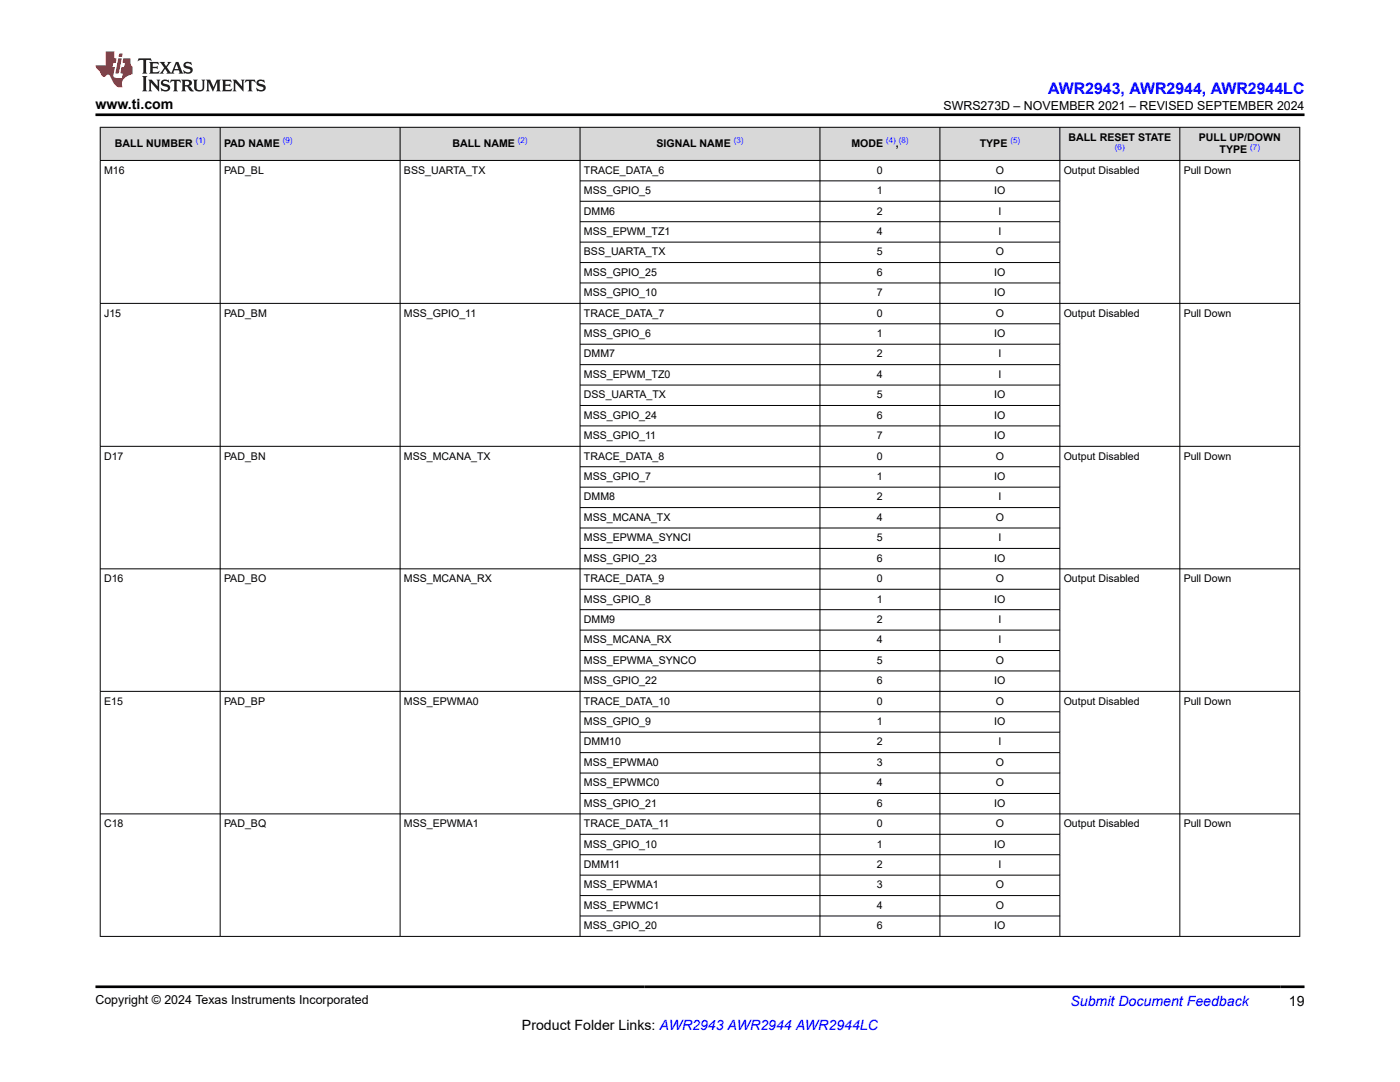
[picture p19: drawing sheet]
<svg xmlns="http://www.w3.org/2000/svg" width="279mm" height="216mm" viewBox="0 0 279 216" stroke-linecap="round" stroke-linejoin="round" font-family="sans-serif">
<defs><g id="words">
<text font-size="3.2" fill="#00f" x="209.2" y="18.7">AWR2943, AWR2944, AWR2944LC</text>
<g font-size="2.8">
<text x="19.1" y="21.8">www.ti.com</text>
<text x="257.2" y="200.7">19</text>
<text x="104.2" y="205.5">Product Folder Links: AWR2943 AWR2944 AWR2944LC</text>
</g>
<text font-size="2.8" fill="#00f" x="213.6" y="200.7">Submit Document Feedback</text>
<g font-size="2.5">
<text x="188.3" y="21.9">SWRS273D – NOVEMBER 2021 – REVISED SEPTEMBER 2024</text>
<text x="19.1" y="200.4">Copyright © 2024 Texas Instruments Incorporated</text>
</g>
<g font-size="2.1">
<text x="22.9" y="29.3">BALL NUMBER</text>
<text x="44.7" y="29.3">PAD NAME</text>
<text x="90.3" y="29.3">BALL NAME</text>
<text x="131" y="29.3">SIGNAL NAME</text>
<text x="169.9" y="29.3">MODE</text>
<text x="178.8" y="29.3">,</text>
<text x="195.5" y="29.3">TYPE</text>
<text x="213.2" y="28">BALL RESET STATE</text>
<text x="239.3" y="28">PULL UP/DOWN</text>
<text x="20.8" y="34.7">M16</text>
<text x="44.7" y="34.7">PAD_BL</text>
<text x="80.6" y="34.7">BSS_UARTA_TX</text>
<text x="116.5" y="34.7">TRACE_DATA_6</text>
<text x="175" y="34.7">0</text>
<text x="198.7" y="34.7">O</text>
<text x="212.3" y="34.7">Output Disabled</text>
<text x="236.2" y="34.7">Pull Down</text>
<text x="243.4" y="30.6">TYPE</text>
<text x="116.5" y="38.7">MSS_GPIO_5</text>
<text x="175" y="38.7">1</text>
<text x="198.4" y="38.7">IO</text>
<text x="116.5" y="42.8">DMM6</text>
<text x="116.5" y="46.9">MSS_EPWM_TZ1</text>
<text x="175" y="42.8">2</text>
<text x="175" y="46.9">4</text>
<text x="199.3" y="42.8">I</text>
<text x="199.3" y="46.9">I</text>
<text x="116.5" y="51">BSS_UARTA_TX</text>
<text x="175" y="51">5</text>
<text x="198.7" y="51">O</text>
<text x="116.5" y="55">MSS_GPIO_25</text>
<text x="116.5" y="59.1">MSS_GPIO_10</text>
<text x="175" y="55">6</text>
<text x="175" y="59.1">7</text>
<text x="198.4" y="55">IO</text>
<text x="198.4" y="59.1">IO</text>
<text x="20.8" y="63.2">J15</text>
<text x="44.7" y="63.2">PAD_BM</text>
<text x="80.6" y="63.2">MSS_GPIO_11</text>
<text x="116.5" y="63.2">TRACE_DATA_7</text>
<text x="175" y="63.2">0</text>
<text x="198.7" y="63.2">O</text>
<text x="212.3" y="63.2">Output Disabled</text>
<text x="236.2" y="63.2">Pull Down</text>
<text x="116.5" y="67.3">MSS_GPIO_6</text>
<text x="116.5" y="71.3">DMM7</text>
<text x="175" y="67.3">1</text>
<text x="175" y="71.3">2</text>
<text x="198.4" y="67.3">IO</text>
<text x="199.3" y="71.3">I</text>
<text x="116.5" y="75.4">MSS_EPWM_TZ0</text>
<text x="175" y="75.4">4</text>
<text x="199.3" y="75.4">I</text>
<text x="116.5" y="79.5">DSS_UARTA_TX</text>
<text x="116.5" y="83.6">MSS_GPIO_24</text>
<text x="175" y="79.5">5</text>
<text x="175" y="83.6">6</text>
<text x="198.4" y="79.5">IO</text>
<text x="198.4" y="83.6">IO</text>
<text x="116.5" y="87.6">MSS_GPIO_11</text>
<text x="175" y="87.6">7</text>
<text x="198.4" y="87.6">IO</text>
<text x="20.8" y="91.7">D17</text>
<text x="44.7" y="91.7">PAD_BN</text>
<text x="80.6" y="91.7">MSS_MCANA_TX</text>
<text x="116.5" y="95.8">MSS_GPIO_7</text>
<text x="116.5" y="91.7">TRACE_DATA_8</text>
<text x="175" y="95.8">1</text>
<text x="175" y="91.7">0</text>
<text x="198.4" y="95.8">IO</text>
<text x="198.7" y="91.7">O</text>
<text x="212.3" y="91.7">Output Disabled</text>
<text x="236.2" y="91.7">Pull Down</text>
<text x="116.5" y="99.9">DMM8</text>
<text x="175" y="99.9">2</text>
<text x="199.3" y="99.9">I</text>
<text x="116.5" y="103.9">MSS_MCANA_TX</text>
<text x="175" y="103.9">4</text>
<text x="198.7" y="103.9">O</text>
<text x="116.5" y="108">MSS_EPWMA_SYNCI</text>
<text x="116.5" y="112.1">MSS_GPIO_23</text>
<text x="175" y="108">5</text>
<text x="175" y="112.1">6</text>
<text x="198.4" y="112.1">IO</text>
<text x="199.3" y="108">I</text>
<text x="20.8" y="116.2">D16</text>
<text x="44.7" y="116.2">PAD_BO</text>
<text x="80.6" y="116.2">MSS_MCANA_RX</text>
<text x="116.5" y="116.2">TRACE_DATA_9</text>
<text x="175" y="116.2">0</text>
<text x="198.7" y="116.2">O</text>
<text x="212.3" y="116.2">Output Disabled</text>
<text x="236.2" y="116.2">Pull Down</text>
<text x="116.5" y="120.2">MSS_GPIO_8</text>
<text x="116.5" y="124.3">DMM9</text>
<text x="175" y="120.2">1</text>
<text x="175" y="124.3">2</text>
<text x="198.4" y="120.2">IO</text>
<text x="199.3" y="124.3">I</text>
<text x="116.5" y="128.4">MSS_MCANA_RX</text>
<text x="175" y="128.4">4</text>
<text x="199.3" y="128.4">I</text>
<text x="116.5" y="132.5">MSS_EPWMA_SYNCO</text>
<text x="116.5" y="136.5">MSS_GPIO_22</text>
<text x="175" y="132.5">5</text>
<text x="175" y="136.5">6</text>
<text x="198.4" y="136.5">IO</text>
<text x="198.7" y="132.5">O</text>
<text x="20.8" y="140.6">E15</text>
<text x="44.7" y="140.6">PAD_BP</text>
<text x="80.6" y="140.6">MSS_EPWMA0</text>
<text x="116.5" y="140.6">TRACE_DATA_10</text>
<text x="175" y="140.6">0</text>
<text x="198.7" y="140.6">O</text>
<text x="212.3" y="140.6">Output Disabled</text>
<text x="236.2" y="140.6">Pull Down</text>
<text x="116.5" y="144.7">MSS_GPIO_9</text>
<text x="116.5" y="148.8">DMM10</text>
<text x="175" y="144.7">1</text>
<text x="175" y="148.8">2</text>
<text x="198.4" y="144.7">IO</text>
<text x="199.3" y="148.8">I</text>
<text x="116.5" y="152.8">MSS_EPWMA0</text>
<text x="175" y="152.8">3</text>
<text x="198.7" y="152.8">O</text>
<text x="116.5" y="156.9">MSS_EPWMC0</text>
<text x="116.5" y="161">MSS_GPIO_21</text>
<text x="175" y="156.9">4</text>
<text x="175" y="161">6</text>
<text x="198.4" y="161">IO</text>
<text x="198.7" y="156.9">O</text>
<text x="20.8" y="165">C18</text>
<text x="44.7" y="165">PAD_BQ</text>
<text x="80.6" y="165">MSS_EPWMA1</text>
<text x="116.5" y="165">TRACE_DATA_11</text>
<text x="175" y="165">0</text>
<text x="198.7" y="165">O</text>
<text x="212.3" y="165">Output Disabled</text>
<text x="236.2" y="165">Pull Down</text>
<text x="116.5" y="169.1">MSS_GPIO_10</text>
<text x="116.5" y="173.2">DMM11</text>
<text x="175" y="169.1">1</text>
<text x="175" y="173.2">2</text>
<text x="198.4" y="169.1">IO</text>
<text x="199.3" y="173.2">I</text>
<text x="116.5" y="177.3">MSS_EPWMA1</text>
<text x="175" y="177.3">3</text>
<text x="198.7" y="177.3">O</text>
<text x="116.5" y="181.3">MSS_EPWMC1</text>
<text x="116.5" y="185.4">MSS_GPIO_20</text>
<text x="175" y="181.3">4</text>
<text x="175" y="185.4">6</text>
<text x="198.4" y="185.4">IO</text>
<text x="198.7" y="181.3">O</text>
</g>
<g font-size="1.6" fill="#00f">
<text x="39.1" y="28.6">(1)</text>
<text x="56.4" y="28.6">(9)</text>
<text x="103.4" y="28.6">(2)</text>
<text x="146.4" y="28.6">(3)</text>
<text x="176.8" y="28.6">(4) (8)</text>
<text x="201.6" y="28.6">(5)</text>
<text x="222.5" y="29.9">(6)</text>
<text x="249.5" y="29.9">(7)</text>
</g>
</g></defs>
<g fill="#d8d8d8">
<path d="M20 25.4h239.4v6.6h-239.4z" fill-rule="evenodd"/>
<path d="M20.1 25.5h23.8v6.5h-23.8z" fill-rule="evenodd"/>
<path d="M44 25.5h35.8v6.5h-35.8z" fill-rule="evenodd"/>
<path d="M79.9 25.5h35.8v6.5h-35.8z" fill-rule="evenodd"/>
<path d="M115.8 25.5h47.8v6.5h-47.8z" fill-rule="evenodd"/>
<path d="M163.7 25.5h23.8v6.5h-23.8z" fill-rule="evenodd"/>
<path d="M187.6 25.5h23.9v6.5h-23.9z" fill-rule="evenodd"/>
<path d="M211.6 25.5h23.8v6.5h-23.8z" fill-rule="evenodd"/>
<path d="M235.5 25.5h23.8v6.5h-23.8z" fill-rule="evenodd"/>
</g>
<g fill="none" stroke="#000" stroke-width=".2">
<path d="M19.9 25.4h239.6M19.9 32h239.6M20 25.3v161.6M43.9 25.3v161.6M79.9 25.3v161.6M115.8 25.3v161.6M115.8 36.1h95.8M163.6 25.3v161.6M187.6 25.3v161.6M211.5 25.3v161.6M235.5 25.3v161.6M259.4 25.3v161.6"/>
<path d="M115.8 40.2h95.8M115.8 44.2h95.8M115.8 48.3h95.8M115.8 52.4h95.8M115.8 56.5h95.8M19.9 60.5h239.6M115.8 64.6h95.8M115.8 68.7h95.8M115.8 72.8h95.8M115.8 76.8h95.8M19.9 89.1h239.6M115.8 80.9h95.8"/>
<path d="M115.8 85h95.8M115.8 93.1h95.8M115.8 97.2h95.8M19.9 113.5h239.6M115.8 101.3h95.8M115.8 105.4h95.8M115.8 109.4h95.8M115.8 117.6h95.8M19.9 138h239.6M115.8 121.7h95.8M115.8 125.7h95.8M115.8 129.8h95.8"/>
<path d="M115.8 133.9h95.8M115.8 142h95.8M115.8 146.1h95.8M115.8 150.2h95.8M115.8 154.3h95.8M115.8 158.3h95.8M19.9 162.4h239.6M115.8 166.5h95.8M115.8 170.6h95.8M115.8 174.6h95.8M115.8 178.7h95.8M19.9 186.8h239.6"/>
<path d="M115.8 182.8h95.8"/>
</g>
<path d="M27.7 11.6l-.2 .6 .5-.2h.6v.1v2.2l-.2 .4h1l-.2-.4v-2.2v-.1h.5l.5 .2-.1-.6zM29.8 12.4l.2 .3v1.6l-.2 .4h1.9l.1-.6a1.08 1.08 0 0 1-1.3 .2v-.7h.6l.4 .2v-.7l-.4 .2h-.6v-.5l.2-.2a1 1 0 0 1 1 .3l-.1-.5zM31.8 12.4l1 1.1-1 1.2h.9l-.2-.2 .4-.8 .5 .8-.2 .2h1.6l-.2-.2 .1-.5h1l.1 .5-.1 .2h.9l-.2-.4-.8-1.9h-.5l-1 2.1-.8-1.1 .9-1h-.8l.2 .2-.5 .6-.3-.6 .1-.2zM35.2 12.8l.4 1h-.8zM36.8 12.5a.65 .65 0 0 0-.2 .7 .65 .65 0 0 0 .6 .5l.7 .1 .1 .3a.79 .79 0 0 1-.7 .4 .79 .79 0 0 1-.7-.5l.1 .7 .2-.1a.93 .93 0 0 0 1.1 0 .93 .93 0 0 0 .4-.9 1.46 1.46 0 0 0-1.2-.6l-.1-.3a1.09 1.09 0 0 1 1.2 .2l-.2-.6-.1 .1-.6-.2zM28.4 15.2l.2 .4v2.2l-.2 .4h1l-.2-.4v-2.2l.2-.4zM29.6 15.9l.2 .4v1.5l-.2 .4h.8l-.3-.4v-1.3l1.7 1.8v-2l.2-.4h-.8l.2 .2 .1 1.1-1.2-1.3zM32.3 16a.65 .65 0 0 0-.2 .8 .65 .65 0 0 0 .7 .4l.6 .2 .1 .2a.79 .79 0 0 1-.7 .4 .79 .79 0 0 1-.7-.5l.1 .7 .2-.1a.93 .93 0 0 0 1.1 .1 .93 .93 0 0 0 .4-1 1.46 1.46 0 0 0-1.2-.5l-.1-.4a1.09 1.09 0 0 1 1.2 .2l-.2-.6-.1 .1-.6-.1zM34.1 15.9l-.1 .6a.63 .63 0 0 1 .7-.3l.1 1.6-.3 .4h1l-.2-.4v-1.6a.66 .66 0 0 1 .8 .3l-.1-.6zM36.2 15.9l.2 .4v1.5l-.2 .4h.9l-.2-.2v-.7h.5l.1 .2a.79 .79 0 0 0 1.2 .6l-1-.9a.61 .61 0 0 0 .6-.6 .61 .61 0 0 0-.5-.7zM36.9 16.2h.2a.47 .47 0 0 1 .5 .1 .47 .47 0 0 1 .1 .5l-.2 .1-.6 .1zM38.5 15.9l.2 .2a2.27 2.27 0 0 0 .4 2 1.04 1.04 0 0 0 1.7-.7v-1.3l.2-.2h-.8l.2 .4v1.1a.6 .6 0 0 1-.6 .6 .6 .6 0 0 1-.6-.6v-1.1l.3-.4zM41.1 15.9l.2 .4v1.5l-.2 .4h.7l-.2-.4v-1.4l.9 1.9 .8-1.9v1.4l-.2 .4h1l-.3-.4v-1.5l.3-.4h-.8l-.7 1.5-.7-1.5zM44.3 15.9l.2 .4v1.5l-.2 .4h1.9l.1-.6a1.09 1.09 0 0 1-1.3 .2v-.7h.6l.4 .2v-.6l-.4 .2h-.6v-.6l.2-.1a1.01 1.01 0 0 1 1 .3l-.1-.6zM46.4 15.9l.3 .4v1.5l-.3 .4h.8l-.2-.4v-1.3l1.6 1.8v-2l.2-.4h-.7l.2 .2v1.1l-1.2-1.3zM49 15.9l-.1 .6a.63 .63 0 0 1 .8-.3v1.6l-.3 .4h1l-.2-.4v-1.6a.66 .66 0 0 1 .8 .3l-.1-.6zM51.4 16a.65 .65 0 0 0-.2 .8 .65 .65 0 0 0 .6 .4l.6 .2 .2 .2a.79 .79 0 0 1-.8 .4 .79 .79 0 0 1-.6-.5l.1 .7 .2-.1a.93 .93 0 0 0 1 .1 .93 .93 0 0 0 .5-1 1.46 1.46 0 0 0-1.3-.5l-.1-.4a1.09 1.09 0 0 1 1.3 .2l-.2-.6-.2 .1-.5-.1z" fill="#231f20"/>
<path d="M21.1 10.3v2.7h-2v.4l.9 1a.95 .95 0 0 0 .9 .9 .59 .59 0 0 1 .6-.4 .59 .59 0 0 1 .5 .3l.4 .8a1.59 1.59 0 0 0 2.1 1.4 1.61 1.61 0 0 1 1-2.3l1-.3-.1-1.5a1.59 1.59 0 0 1-.4-1.7h-1.4l-.2 .9h.5l-.1 .9h-.5l-.2 .9v.3l.4 .1-.2 .9h-.6a.73 .73 0 0 1-1.1-.7l.3-1.5h-.5l.2-.9h.5l.2-.9h-.5v-1.3zM23.6 11.6l-.6 3.1h.7l.6-3.1zM23.8 10.7l-.1 .6h.7l.1-.6z" fill="#ed1c24"/>
<path d="M19.1 22.9h241.3M19.1 196.9h241.3" fill="none" stroke="#000" stroke-width=".53"/>
<use href="#words"/>
</svg>
